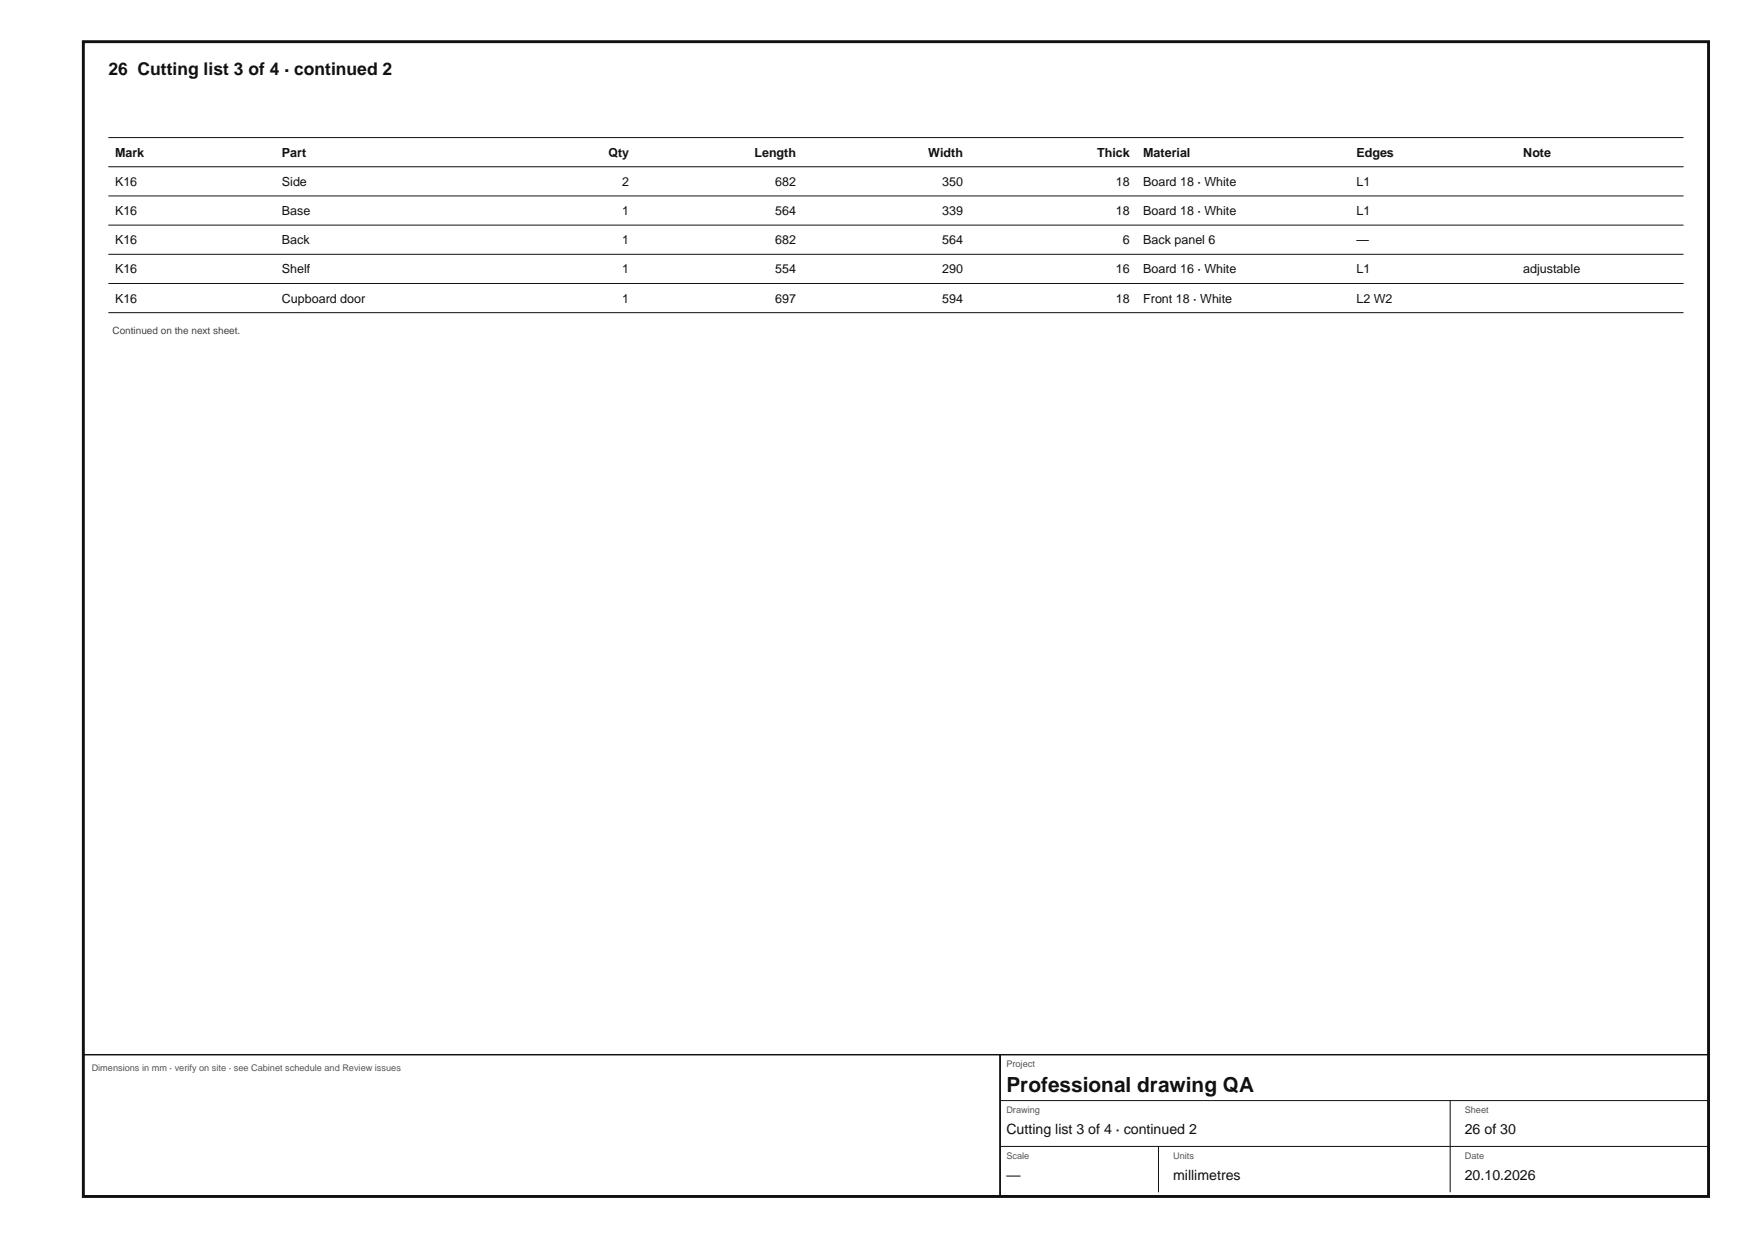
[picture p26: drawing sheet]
<svg xmlns="http://www.w3.org/2000/svg" width="420mm" height="297mm" viewBox="0 0 420 297" stroke-linecap="round" stroke-linejoin="round" font-family="sans-serif">
<defs><g id="words">
<text font-size="5" fill="#111" x="241.5" y="262">Professional drawing QA</text>
<text font-size="4.2" fill="#111" x="26" y="18">26 Cutting list 3 of 4 · continued 2</text>
<g font-size="3.4" fill="#111">
<text x="241.5" y="272">Cutting list 3 of 4 · continued 2</text>
<text x="351.5" y="272">26 of 30</text>
<text x="241.5" y="283">—</text>
<text x="281.5" y="283">millimetres</text>
<text x="351.5" y="283">20.10.2026</text>
</g>
<g font-size="3" fill="#111">
<text x="27.6" y="37.6">Mark</text>
<text x="67.7" y="37.6">Part</text>
<text x="146" y="37.6">Qty</text>
<text x="181.1" y="37.6">Length</text>
<text x="222.8" y="37.6">Width</text>
<text x="263.3" y="37.6">Thick</text>
<text x="274.4" y="37.6">Material</text>
<text x="325.5" y="37.6">Edges</text>
<text x="365.6" y="37.6">Note</text>
<text x="27.6" y="44.6">K16</text>
<text x="67.7" y="44.6">Side</text>
<text x="149.3" y="44.6">2</text>
<text x="186.1" y="44.6">682</text>
<text x="226.1" y="44.6">350</text>
<text x="267.8" y="44.6">18</text>
<text x="274.4" y="44.6">Board 18 · White</text>
<text x="325.5" y="44.6">L1</text>
<text x="27.6" y="51.6">K16</text>
<text x="67.7" y="51.6">Base</text>
<text x="149.3" y="51.6">1</text>
<text x="186.1" y="51.6">564</text>
<text x="226.1" y="51.6">339</text>
<text x="267.8" y="51.6">18</text>
<text x="274.4" y="51.6">Board 18 · White</text>
<text x="325.5" y="51.6">L1</text>
<text x="27.6" y="58.6">K16</text>
<text x="67.7" y="58.6">Back</text>
<text x="149.3" y="58.6">1</text>
<text x="186.1" y="58.6">682</text>
<text x="226.1" y="58.6">564</text>
<text x="269.5" y="58.6">6</text>
<text x="274.4" y="58.6">Back panel 6</text>
<text x="325.5" y="58.6">—</text>
<text x="27.6" y="65.6">K16</text>
<text x="67.7" y="65.6">Shelf</text>
<text x="149.3" y="65.6">1</text>
<text x="186.1" y="65.6">554</text>
<text x="226.1" y="65.6">290</text>
<text x="267.8" y="65.6">16</text>
<text x="274.4" y="65.6">Board 16 · White</text>
<text x="325.5" y="65.6">L1</text>
<text x="365.6" y="65.6">adjustable</text>
<text x="27.6" y="72.6">K16</text>
<text x="67.7" y="72.6">Cupboard door</text>
<text x="149.3" y="72.6">1</text>
<text x="186.1" y="72.6">697</text>
<text x="226.1" y="72.6">594</text>
<text x="267.8" y="72.6">18</text>
<text x="274.4" y="72.6">Front 18 · White</text>
<text x="325.5" y="72.6">L2 W2</text>
</g>
<text font-size="2.4" fill="#444" x="27" y="80">Continued on the next sheet.</text>
<g font-size="2.2" fill="#555">
<text x="22" y="257">Dimensions in mm · verify on site · see Cabinet schedule and Review issues</text>
<text x="241.5" y="256">Project</text>
<text x="241.5" y="267">Drawing</text>
<text x="351.5" y="267">Sheet</text>
<text x="241.5" y="278">Scale</text>
<text x="281.5" y="278">Units</text>
<text x="351.5" y="278">Date</text>
</g>
</g></defs>
<path d="M20 10h390.1v277h-390.1z" fill="none" stroke="#111" stroke-width=".7" stroke-linecap="butt"/>
<path d="M26 33h378.1M26 40h378.1M26 47h378.1M26 54h378.1M26 61h378.1M26 68h378.1M26 75h378.1M240 264h170.1M240 275h170.1M278 275v11M348 264v22" fill="none" stroke="#111" stroke-width=".24"/>
<path d="M20 253h220v34h-220zM240 253h170.1v34h-170.1z" fill="none" stroke="#111" stroke-width=".35"/>
<use href="#words"/>
</svg>
